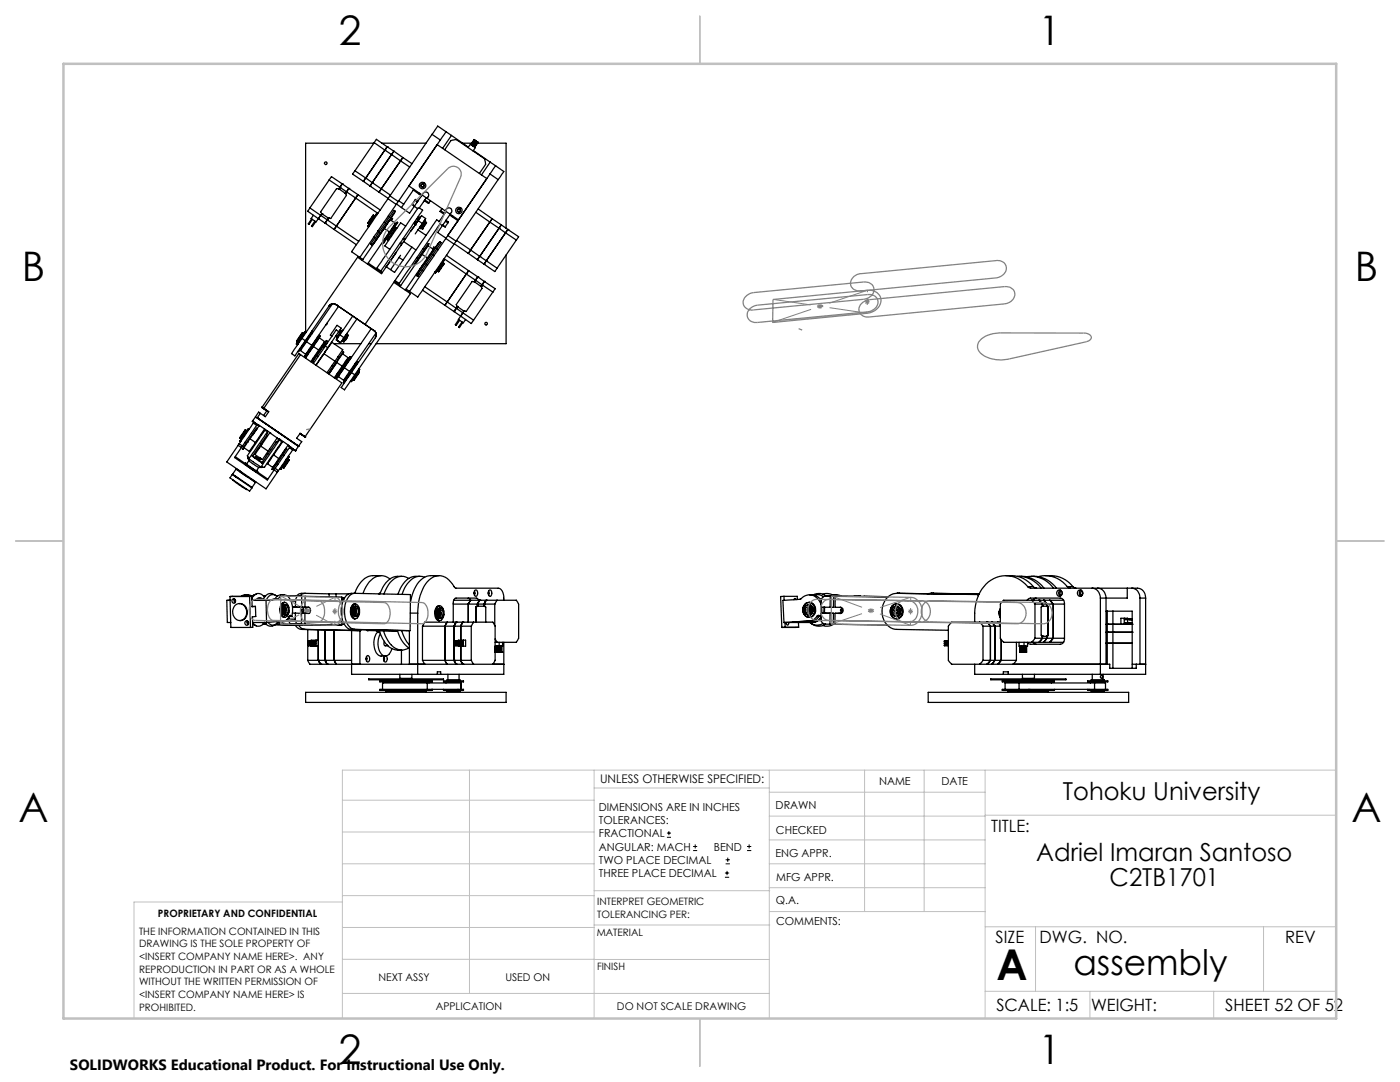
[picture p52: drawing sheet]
<svg xmlns="http://www.w3.org/2000/svg" width="279mm" height="216mm" viewBox="0 0 279 216" stroke-linecap="round" stroke-linejoin="round" font-family="sans-serif">
<defs><g id="words">
<text font-size="8.5" x="198.9" y="195.5">A</text>
<g font-size="8.1">
<text x="67.6" y="8.9">2</text>
<text x="207.3" y="8.9">1</text>
<text x="4.4" y="56.1">B</text>
<text x="270.4" y="56.1">B</text>
<text x="3.7" y="164.1">A</text>
<text x="269.7" y="164.1">A</text>
<text x="67.6" y="212.4">2</text>
<text x="207.3" y="212.4">1</text>
</g>
<text font-size="7.1" x="214.2" y="194.6">assembly</text>
<g font-size="4.9">
<text x="212.1" y="159.7">Tohoku University</text>
<text x="206.8" y="171.9">Adriel Imaran Santoso</text>
<text x="221.4" y="176.8">C2TB1701</text>
</g>
<g font-size="3.4">
<text x="197.8" y="166">TITLE:</text>
<text x="198.7" y="188.1">SIZE</text>
<text x="207.5" y="188.1">DWG. NO.</text>
<text x="256.5" y="188.2">REV</text>
<text x="198.8" y="201.7">SCALE: 1:5</text>
<text x="217.7" y="201.8">WEIGHT:</text>
<text x="244.5" y="201.7">SHEET 52 OF 52</text>
</g>
<text font-size="3" x="14" y="213.5">SOLIDWORKS Educational Product. For Instructional Use Only.</text>
<text font-size="2.4" x="119.8" y="156.2">UNLESS OTHERWISE SPECIFIED:</text>
<g font-size="2.2">
<text x="119.5" y="161.8">DIMENSIONS ARE IN INCHES</text>
<text x="154.8" y="161.4">DRAWN</text>
<text x="175.4" y="156.6">NAME</text>
<text x="187.9" y="156.7">DATE</text>
<text x="119.5" y="164.4">TOLERANCES:</text>
<text x="119.5" y="167.1">FRACTIONAL</text>
<text x="154.9" y="166.3">CHECKED</text>
<text x="119.5" y="169.7">ANGULAR: MACH</text>
<text x="119.5" y="172.4">TWO PLACE DECIMAL</text>
<text x="142.5" y="169.7">BEND</text>
<text x="154.8" y="171">ENG APPR.</text>
<text x="119.5" y="175">THREE PLACE DECIMAL</text>
<text x="154.9" y="175.7">MFG APPR.</text>
<text x="154.9" y="180.4">Q.A.</text>
<text x="154.9" y="184.6">COMMENTS:</text>
</g>
<g font-size="2.1">
<text x="75.5" y="195.7">NEXT ASSY</text>
<text x="100.9" y="195.7">USED ON</text>
<text x="86.9" y="201.5">APPLICATION</text>
<text x="123.1" y="201.6">DO NOT SCALE DRAWING</text>
</g>
<g font-size="2">
<text x="31.5" y="182.9">PROPRIETARY AND CONFIDENTIAL</text>
<text x="119.2" y="180.6">INTERPRET GEOMETRIC</text>
<text x="119.2" y="183.1">TOLERANCING PER:</text>
<text x="27.8" y="186.5">THE INFORMATION CONTAINED IN THIS</text>
<text x="27.8" y="189">DRAWING IS THE SOLE PROPERTY OF</text>
<text x="27.8" y="191.6">&lt;INSERT COMPANY NAME HERE&gt;. ANY</text>
<text x="119.1" y="186.7">MATERIAL</text>
<text x="27.8" y="194.1">REPRODUCTION IN PART OR AS A WHOLE</text>
<text x="27.8" y="196.6">WITHOUT THE WRITTEN PERMISSION OF</text>
<text x="119.1" y="193.5">FINISH</text>
<text x="27.8" y="199.1">&lt;INSERT COMPANY NAME HERE&gt; IS</text>
<text x="27.8" y="201.7">PROHIBITED.</text>
</g>
</g></defs>
<g fill="none" stroke="#000" stroke-width=".25">
<path d="M65.7 35.9l.4-.7 2.2 1.5M65.7 35.9l-3.9 5.6M65.7 35.9l2.1 1.5M67.6 37.7h.1M67.6 37.7l-.4-.1-3.2 4.7 .2 .4M67.6 37.7l1.3 .9M67.8 37.4h.1M67.8 37.4l-.2 .3M67.8 37.4l1.3 .9M68.3 36.7l-.5 .7M68.3 36.7h.1M68.3 36.7l1.3 .9"/>
<path d="M68.9 38.6h.1M68.9 38.6l.2 .4-3.1 4.6-.5-.1M69.1 38.3h.1M69.1 38.3l1.9 1.2M69.1 38.3l-.2 .3M69.6 37.6l-.5 .7M69.6 37.6h.1M69.6 37.6l1.8 1.2M70.8 34.1l-.4 .6 2.1 1.5M70.8 34.1l2.2 1.4M71 39.5l-4.3 6.3M71 39.5l4.4 3.1"/>
<path d="M71.4 38.8l-.4 .7M71.4 38.8l4.5 3.1M72.5 36.2h.1M72.5 36.2l1.3 .9M73 35.5l-.5 .7M73 35.5h.1M73 35.5l1.3 .9M73.8 37.1h.1M73.8 37.1l1.8 1.2M74.3 36.4l-.5 .7M74.3 36.4h.1M74.3 36.4l1.8 1.3"/>
<path d="M74.6 28.6h-13.6v37.8M74.7 28.5l.4-.7 2.2 1.5M74.7 28.5l2.1 1.5M74.7 28.5l-3.9 5.6M75.6 38.3l1.9 1.3M76.1 37.7l-.5 .6M76.1 37.7l1.8 1.2M76.2 28.6h8.8M76.8 30h.1M76.8 30l1.3 .8M76.8 30l-3.8 5.5M77.3 29.3l-.5 .7"/>
<path d="M77.3 29.3h.1M77.3 29.3l1.3 .9M77.4 39.7l-7.2 10.5 1.6 1.2M77.4 39.7l1.7 1.1M77.8 39.1l-.4 .6M77.8 39.1l1.7 1.1M78.1 30.8h.1M78.1 30.8l1.8 1.3M78.1 30.8l-3.8 5.6M78.6 30.2l-.5 .6M78.6 30.2l1.8 1.2M78.6 30.2h.1"/>
<path d="M79.9 32.1l1.9 1.2M79.9 32.1l-3.8 5.6M80.4 31.4l-.5 .7M80.4 31.4l1.8 1.3M81.6 37.1l3.6 2.5M82.5 37.9l-2.4 3.5M82.5 37.9l1.6 1.2M82.6 37.8l-.1 .1M82.8 40l.5 .3M83.7 38.6l-.1 .1M84.1 39.1l.4-.5a.61 .61 0 0 1 .8-.2 .61 .61 0 0 1 .1 .9l-.2 .3M84.1 39.1l-.7 1"/>
<path d="M84.8 39.9l.8 .6M85.1 39.5l-1.5 2.1M85.2 39.6l3.7 2.5M86.2 26.8l1.1-1.6 2.8 1.8M86.2 26.8l1.7 1.1M86.2 26.8l-8.4 12.3M87.2 28.9l10 6.7M87.9 27.9l-8.4 12.3M88.8 29.9l1.2-1.9 1.1-.1 5.6 3.8 .2 1.1-1.2 1.8M89 26.3l-1.1 1.6M90.1 27l-1.8 2.6M90.1 27l3.4 2.4"/>
<path d="M92.3 28.6h1.8M93.4 29.4l.5-.6 1 .7-.5 .6M94.4 28.6h.2M94.4 30l3.4 2.3M94.7 27.9h.1l-.7 1M94.7 27.9l-.8 .9M94.7 27.9l-.7 1M94.9 28.6h.2M95 28.1l-.6 1.1M95 28.1h-.1l-.6 1M95 28.1l-.6 1M95.3 28.6h5.7v16.9"/>
<path d="M95.4 28.4l-.8 .9M95.4 28.4l-.6 1M95.4 28.4l-.7 1M97.8 34.7l-8.4 12.3M97.8 34.7l1.6 1.1M97.8 32.3l-1.7 2.6M97.8 32.3l1.1 .8M98.9 33.1l1.6 1.1-1.1 1.6M98.9 33.1l-1.1 1.6M99.4 35.8l-8.4 12.3M61.8 41.5l-.4 .7 2.1 1.4M61.8 41.5l2.2 1.5"/>
<path d="M62.2 43.7l-.6 1 .1 .1 .6-1M62.5 43l-.4 .6 1 .7 .4-.7M62.8 44.1l-.6 1 .1 .1 .7-1M63.5 43.6h.1M63.5 43.6l1.4 .9M64 43l-.5 .6M64 43h.1M64 43l7.6 5.2M64.2 42.7h.1M64.2 42.7l-.2 .3M64.2 42.7l1.3 .8M64.9 44.5h.1"/>
<path d="M64.9 44.5l1.8 1.3M65.3 43.9l-.4 .6M65.3 43.9h.1M65.5 43.5h.1M65.5 43.5l-.2 .4M66.7 45.8l4.4 3M71.8 51.4l.6 .4M73.4 45.2l.2 .1M73.5 45l-.1 .2M73.5 45v.1M73.5 45.1l-.1 .1M73.5 45.1l.1 .1"/>
<path d="M73.5 52.5l2.8 1.9M73.8 44.5h.1M74.5 42.9l-1.1 1.7M74.5 42.9l.2 .2-.5 .8-.6 .8-.2-.1M74.6 43.3v.1M74.6 47.3l.3 .1M75.1 42.7l-1.6 2.3M75.1 42.7l-1.6 2.4M75.1 42.7l.1 .1M75.2 47.7h.1M75.4 46.1l.3 .1M75.6 47.1h.1"/>
<path d="M76.7 47.9h.1M76.7 45.6l1.2-1.7 1 .7-1.2 1.7M76.7 44.3l.2 .2M76.7 45.6l1 .7M76.7 45.6l-4.4 6.4M77.3 47.4l.3 .2M77.4 47.3l.2 .2M77.4 47.9l.1 .1M77.4 47.8v.1M77.4 47.8h.1M77.4 47.8l.2 .1M77.5 43.1l.3 .2"/>
<path d="M77.7 44h.1M77.7 46.3l-4.4 6.4M78.1 43.5l.3 .1-.3 .4M78.6 45.6l.2 .2M78.6 56.3l-5.8 8.4M78.6 56.3l3.3 2.3-11.1 16.2M78.7 56.1l1.3 .9M78.8 44.8h.1M78.8 50.8h.1M78.9 42.2l-4.6 6.7M78.9 42.2l-.3-.2-.1 .1-4 5.8-.5 .8 .3 .2M78.9 42.2l-.9 1.5-3.7 5.2"/>
<path d="M79.1 40.8l-7.3 10.6M79.1 45.4l-1.7 2.4M79.1 45.4l.1 .1M79.1 50.4l-3 4.2-4.7-3.3-11.1 16.2M79.1 40.7l1 .7M79.3 44.3l-2.9 4.2M79.3 44.3l.1 .1-.7 1-2.1 3.1h-.2M79.5 40.2l-.4 .6M79.6 40.1l1 .6M79.6 51.4l.8 .5M79.9 48.4l.3 .2M79.9 50.9l-1.9 2.9"/>
<path d="M80 48.5l.1 .4M80.5 47.6l.3 .2M80.5 48.2l-1.7 2.6M80.5 48.2l1.7 1.1M81 45.1l-1.1-.6-3.1 4.6 1 .6M81 47.6l-.4 .1M81 57.7l.7 .4M82.2 49.3l-3.5 5.1-1.6-1.2 1.7-2.4M82.2 49.3l.8 .6M82.6 45.3l-2.1 2.9M82.7 41.2l.6 .4M82.7 41.1l-1 1.4-1.6-1.1"/>
<path d="M82.8 44.2l.2 .2M82.8 44.9h.1M82.9 44.8l-.1 .1M82.9 44.8v.1M82.9 44.9h-.1M83 44.5h.1M83 44.4l-.2 .3-.3-.1M83.1 52.4l-.4 .4M83.2 51.4l.2 .2M83.2 43.6l.3 .1M83.2 51.4l.3 .1M83.4 40.1l-.7 1"/>
<path d="M83.4 45.9l1.6 1.1M83.4 40.1l-.5-.3-.7 1 .5 .3M83.5 44l.6-1 .8 .6-.6 1M83.5 41.5l-8.3 12 .8 .6 8.3-12.2-.6-.4M83.5 43.2l.2 .2-.2 .3M83.5 44l.8 .6M83.5 44l-1.5 2.1M83.5 43.7l-.5 .7M83.5 43.6l.1 .1M83.7 45.5l.2 .1M83.7 45.5h.1M83.8 53.6l.1 .1"/>
<path d="M83.8 45.4h.1M83.9 43.4l-1 1.4M83.9 43.4h.1M83.9 45.6h.1M83.9 43.4l-1 1.5M84.1 45.3h.1M84.2 45.4l.1 .1M84.2 45.4l-.2 .1 .3 .1M84.2 53.1h.1M84.2 50.8l1.2-1.8 1.1 .7-1.2 1.8M84.2 45h.1M84.2 50.8l1.1 .7"/>
<path d="M84.2 50.8l-4.4 6.4M84.3 53.9l.2 .2M84.3 44.6l-1.4 2.1M84.3 45.6h.1M84.3 57.9l4.5 3M84.3 45.1v.1M84.3 45.5l.1 .1M84.4 45.6h-.1M84.5 49.6l.2 .1M84.6 44.6h.1M84.6 44.6v.1M84.7 40l.8 .6 .1-.1"/>
<path d="M84.7 44.4l.1 .1M84.7 44v.1M84.8 57.2l4.5 3.1M84.9 44l-1 1.6M84.9 44h-.1l-1.1 1.5M85.1 44.4l-.7 1.2M85.1 44.4l-.8 1.1M85.1 44.4l-.2-.2-.7 1.2M85.1 52.7l.2 .2M85.3 51.5l-4.4 6.4M85.6 48.6l-2.9 4.2M85.6 48.6h-.2l-2.7 4.2"/>
<path d="M85.6 48.6l-.2 .5M85.9 40l-.3 .5M86.3 50.9l.3 .1M86.4 50h.1M86.7 54.3l.2 .1M86.8 54.3l.1 .1M86.8 49.5l-.2-.2-.3 .4M86.9 54.4h.1M87 54.4h-.1M87 54.4h.1M87.2 49.7l.2 .1M87.4 53.8h.1"/>
<path d="M87.7 44.2l-.6-.3-8.5 12.4M87.8 48.2l-4.7 6.8M87.8 48.2l.2 .2-.1 .2-4.5 6.6-.3-.2M87.8 48.2l-2.4 3.3-2.3 3.5M87.8 44.7l.5 .3M87.9 42l-.1 .2 .8 .6M87.9 42l.9 .6M87.9 44.5l-8.1 11.9-.1 .2-.9-.6M88.2 52.6l.1 .1M88.2 41.6l-.3 .4M88.3 44.9l-1 1.5 1.7 1.1M88.3 44.9l.6 .4"/>
<path d="M88.4 51.9l.2 .1M88.6 52l-1.6 2.4M88.6 52l-1.7 2.4M88.6 52.6l-1.1 1.6M88.6 52.6l-.2-.2-1.1 1.7 .2 .1M88.6 51.6l4.5 3.1M88.9 42.1l.2-.4a.6 .6 0 0 1 .8-.1 .6 .6 0 0 1 .2 .8l-.4 .5M88.9 42.1l2.6 1.8M88.9 44.2l.5 .3M89 47.6l-7.3 10.5M89 47.6l1.6 1.1M89 44l-.7 .9"/>
<path d="M89 44l.5 .3-.7 1-.5-.4M89 42.2l-1.4 2.1M89.1 50.9l4.4 3.1M89.4 47l-.4 .6M89.4 47l1.6 1.1M89.7 42.9l1.7 1.2-2 2.9M89.7 42.9l-.7 1.1M90.3 43.1l-.1 .2M90.6 48.7l-7.2 10.6-1.7-1.2M90.7 48.6l2.8 2M91 48.1l-.4 .6M91.1 48l2.8 1.9"/>
<path d="M93.1 54.7l-3.8 5.6M93.1 54.7l1.8 1.2M93.5 50.6l1.8 1.2M93.5 54l-.4 .7M93.5 54l1.9 1.2M93.9 49.9l-.4 .7M93.9 49.9l1.8 1.3M94.7 56.2h.1M94.7 56.2l1.3 1M94.7 56.2h-.5l-3.1 4.6 .2 .4M94.9 55.9h.1M94.9 55.9l-.2 .3"/>
<path d="M94.9 55.9l1.3 .9M95 42.4l2.8 1.9M95.3 51.8h.1M95.3 51.8l1.3 .9M95.4 55.2l-.5 .7M95.4 55.2h.1M95.4 55.2l1.3 1M95.4 41.7l2.8 1.9M95.7 51.2l-.4 .6M95.7 51.2h.1M95.7 51.2l1.3 .8M96 57.2h.1"/>
<path d="M96 57.2l.2 .3-3.2 4.7-.4-.1M96.2 56.8h.1M96.2 56.8l-.2 .4M96.2 56.8l2.2 1.5M96.6 52.7l2.1 1.5 .5-.7M96.6 52.7h.1M96.7 56.2l-.5 .6M96.7 56.2l2.1 1.4-.4 .7M96.7 56.2h.1M97 52l-.4 .7M97 52h.1M97 52l2.2 1.5"/>
<path d="M97.8 44.3l-3.9 5.6M97.8 44.3l1.8 1.2M98.2 43.6l-.4 .7M98.2 43.6l1.8 1.3M98.4 58.3l-3.9 5.6M99.6 45.5h.1M99.6 45.5l-3.9 5.7M99.6 45.5l1.3 1M100 44.9h.1M100 44.9l-.4 .6M100 44.9l1.4 .9M100.9 46.5h.1"/>
<path d="M100.9 46.5l2.1 1.4M100.9 46.5l-3.9 5.5M101 50.9v17.7h-25.9M101.4 45.8l-.5 .7M101.4 45.8l2.1 1.4-.5 .7M101.4 45.8h.1M103 47.9l-3.8 5.6M59.2 68.7l.1 .1 .1-.1M59.2 68.5v.2M59.2 68.5v.1M59.2 68.6v.1M59.2 68.1l.2 .1"/>
<path d="M59.2 68.6l.2 .1M59.4 68.6l.1 .1M59.5 70.1v.1M59.5 68.5v.1M60 69.7l.1 .1M60 70.8l8.2 5.6-7.3 10.7M60 70.8l-7.4 10.7M60 70.8l-.3-.3-7.4 10.7M60.3 67.5l-2.1 3.1 .6 .4 2.1-3M60.3 67.5l.6 .5M60.4 66.5l-1.2 1.5v.1M60.4 66.5l-1.2 1.6"/>
<path d="M60.4 66.5l.1 .1M60.9 66.2l-1.7 2.3M60.9 66.2l.1 .1-1.6 2.4M60.9 66.2l-1.7 2.4M60.9 71l.2 .2M60.9 66.5h.1M61.1 70.6l-.2 .4M61.2 68.2l-1.2 1.8 1 .7 1.2-1.8M61.2 68.2l1 .7M61.4 70.8l-.3 .4M62.1 66.6h.1M62.3 66h.1"/>
<path d="M62.4 66l-2.9 4.2M62.4 66l-1.2 1.9-1.7 2.3M62.5 71.4l.1 .1M62.5 69.1l1.2-1.7 1.1 .8-1.2 1.7M62.5 69.1l1.1 .8M62.5 69.1l-1.5 2.3M63.2 71l.3 .2M63.6 69.9l-1.6 2.3M63.7 66.9l-2.8 4.1M63.7 66.9l.2 .2M63.7 66.9l-.4 .4M63.9 67.1l-2.8 4.1"/>
<path d="M63.9 67.1l-.2 .4M64.3 71h.1M64.5 69.1l.2 .2M64.7 70.6l1.5-2.3 2.2 1.5-1.5 2.3M64.7 68.3l.1 .1M64.7 70.6l2.2 1.5M64.7 70.6l-1.6 2.3M64.9 70.2h.1M64.9 68.6h.3M64.9 69l-2.4 3.5M64.9 69l.5 .4M65.2 67.9l-2.9 4.2"/>
<path d="M65.2 67.9l-2.3 3.2-.6 1M65.2 67.9l.1 .1-.1 .2-2.8 3.9h-.1M65.3 64.5l-.1 .3h-.2M65.4 69.4l-2.4 3.4M66 68.6h.1M66 74.1l-.2 .3M66.2 73l.3 .2M66.3 72.9l.2 .2M66.4 60.6l-5.2 7.6M66.6 68.6h5.4M66.9 72.1l-1.6 2.3M67 67l.3 .2"/>
<path d="M67.1 60.8a.95 .95 0 0 0-1.4 .2l-4.8 7M67.1 60.8h.1M67.1 75.3l.1 .1M67.1 60.8l7.5 5.2M67.1 72.5l-1.4 2.1M67.1 67.8l.9 .6M67.2 67.5l.1 .1M67.2 72.4l1.1 .7M67.3 67.4l-.1 .1M67.3 67.4h.1M67.3 67.2h.1M67.3 67.4l.1 .1"/>
<path d="M67.4 74.6h.1M67.4 67l.1 .1M67.5 71.2l.2 .2M67.6 61.1l-5.4 7.8M67.6 66.2l.5-.7-.8-.6-1.4 2 .4 .2M67.6 75.1l-.4 .3M67.6 66.2l-2.2 3.2M67.6 66.2l-.5-.4-2.2 3.2M67.8 65.9l.3 .1-.8 1.2M67.8 66.8l-.7 1M67.8 66.8l.9 .6M67.9 66.2l.2 .1"/>
<path d="M68.2 68.1h.1M68.3 68.1h-.1M68.3 65.9l-1 1.5M68.3 65.9l.1 .1M68.3 73.1l-1.6 2.3M68.5 67.8h.1M68.5 67.8l.2 .1M68.5 67.8l-.1 .3 .3 .1M68.6 70.3l-.2 .3 1.1 .8-1.2 1.7M68.6 70.3l-2.8 4.1M68.6 70.3l-.1-.1-2.8 4 .1 .2M68.7 67.4l-.7 1"/>
<path d="M68.7 67.6v.1M68.7 68.2h-.1M68.7 73.4l-1.2 1.7 1.1 .8 1.2-1.8M68.7 75.7h.1M68.7 73.4l1.1 .7M68.7 67.9l.1 .2M68.8 68.1l-.1 .1M68.9 67.8h.1M68.9 67.8l.1 .1M69 67h.1M69.2 66.5l.1 .1M69.3 66.6l-1 1.5"/>
<path d="M69.3 67.3l-.3 .6M69.3 66.6l-1.1 1.5M69.4 71.5v.2l-1.9 2.8-.2 .2-.1-.1M69.4 71.7h.1M69.4 75.2l.1 .1M69.5 66.9l-.2-.1-.8 1M69.5 66.9l-.8 1M69.5 66.9l-.7 1.2M69.5 75.1v.1M69.9 71.2l-2.8 4.1M69.9 71.2l-2.6 3.5-.2 .6M69.9 71.2l.2 .1"/>
<path d="M69.9 76.1h.2M70 76l.1 .1M70.1 71.3l-2.9 4.1M70.1 71.3l-.3 .5M70.1 74.3l-2 3 .7 .5 2-3M70.1 74.3l.7 .5M70.1 76.1h.1M70.2 76l-.1 .1M70.4 75.7l.2 .2M70.4 63.1l-2.6 3.7M70.7 73.4h.1M70.8 72.6h.1"/>
<path d="M71.2 63.6l-2.5 3.8M71.4 72.2l-2.9 4.1M71.4 72.2l-.6 .5-2.3 3.6M71.4 72.2l-.3 .6-2.3 3.4-.3 .1M71.5 74.1l.2 .1M71.6 73.6l.2 .1M71.7 74.2l-1.1 1.7M71.7 74.2l-1 1.6-.1 .1M71.8 73.7l-1.6 2.3M71.8 73.7l-1.7 2.4M73.6 68.6h.5M74.1 65.6l-5.4 7.8"/>
<path d="M74.6 66a1.04 1.04 0 0 1 .3 1.4l-4.8 6.9M74.6 66h.1M74.6 66a1 1 0 0 1 .3 1.4M75 66.5l-5.2 7.6M88.8 60.9l3.1 2.2M89.3 60.3l-.5 .6M89.3 60.3l1.8 1.2M90.6 62.2h.1M91.1 61.5l-.5 .7M91.1 61.5h.1M91.1 61.5l1.3 .9M91.3 61.2h.1"/>
<path d="M91.3 61.2l-.2 .3M91.3 61.2l1.3 .9M91.5 63.8l-.6 1 .2 .1 .6-1M91.9 63.1l2.2 1.5 .4-.7M91.9 63.1h.1M91.9 63.1l-.4 .6 1 .7 .4-.7M92.2 64.2l-.7 1 .2 .2 .7-1.1M92.4 62.4l-.5 .7M92.4 62.4l2.1 1.5M92.4 62.4h.1M92.6 62.1h.1M92.6 62.1l-.2 .3"/>
<path d="M46.4 94.7l3.9 2.7M46.4 94.7l-.5 .7 3.9 2.6 .5-.6M46.4 94.6l3.9 2.7M46.4 94.6v.1M46.5 95.7l1.1 1 1.6 .9M46.7 94.9l.8 .5zM47 91.1l1.9 1.4M47.1 93.6l.1-.1 .7 .5M47.1 93.6l1.1 .7M47.1 93.6l-.7 1M47.5 88.9l.7 .4M47.5 88.9l-2.2 3.3 7.8 5.3 2.3-3.3"/>
<path d="M47.7 88.5l2.9-4.1 .6 .5-2.8 4.1M47.7 88.5l-.2 .4M47.7 88.5l.7 .5M47.9 88v.1M47.9 88h.1M47.9 94l1.7 1.3M47.9 94.1l1.6 1.2M47.9 87.4h.1M47.9 88.1h.1M47.9 94h.1M47.9 88l.1 .1M48.2 89.3l-1.4 2 6.5 4.5 1.4-2"/>
<path d="M48.2 87.3h.1M48.4 89l-.2 .3M48.9 88.3l.2 .1M48.9 88.2l.3 .2M49 85.8l-1.1 1.6M49 85.8l.2 .1-.8 1.1-.4 .6-.1-.2M49 86.1l.1 .1M49.2 92.5l-.2-.1 2.3 1.6M49.4 91.3l2.6 1.8 .2 .2 .1-.2M49.4 91.3l.3 .6M49.5 88.3h.1M49.5 95.3h.1"/>
<path d="M49.6 95.3l.7 .4M49.6 85.6l-1.7 2.4M49.6 85.6l.1 .1M49.6 95.2v.1M49.7 91.9l1.9 1.4M49.7 91.9l-.5 .7M49.9 89.9l.1 .1M49.9 95.5l1.1 .8M50 87.6l1 .7M50.2 86.4l.2 .2M50.3 97.3v.1M50.3 95.7l.7 .6"/>
<path d="M50.4 91l.5 .3M50.4 84.1h.1M50.4 95.7h-.1M50.4 84l1 .7M50.4 84.1l1.3 .8M50.4 84.1l1 .6M50.4 84h.1M50.4 84v.1M50.4 84l1.3 .9M51 88.3l-1.2 1.8-1.1-.7-.2 .2M51 83.2l-.6 .8M51 96.3l-.7 1"/>
<path d="M51 83.2l8.5 5.9M51 91.2l.8 .6M51 91.2h.1M51 91.2l-.1 .2M51.1 91.2l.7 .5zM51.2 93.9l.2 .2-.1-.1M51.3 94v.1M51.3 94.1l-2.4-1.7v.2l2.3 1.6M51.3 94.1l.1 .1h-.2M51.3 94.1l-.1 .1M51.3 85.5l-2.8 4.1M51.3 85.5l-.1-.1-1.9 2.8-.9 1.4h.1"/>
<path d="M51.3 85.5l-.1 .2M51.3 83.4h.1M51.3 83.4l8.3 5.6M51.4 84.7h.1M51.4 94.2l2 1.4M51.5 89.4l.2 .1M51.6 93.3h.7M51.6 93.3l-.4 .6M51.8 84.9h-.1M51.8 91.3l.4 .3M51.8 84.9l-1.4 1.9M51.8 84.9l2.1 1.4"/>
<path d="M51.8 91.7v.1M51.8 91.8l-.1 .2M52 82.5l-.7 .9M52 82.5l-.4-.3-.6 1M52 89l-1.1 1.7 .9 .6M52 86.7l.2 .2M52 89l1.5 1M52.1 88.5l.2 .1M52.3 81.3h.1M52.3 81.3l1.3 .9M52.3 92.3v.2M52.3 81.2l.9 .8"/>
<path d="M52.3 81.2l.3 .3M52.6 81.5h.1M52.8 85.6l-1.8 2.7M53.2 90.5l.2 .1M53.4 92.3l.1 .1M53.4 86.1l-.2 .9-2.9 4 2 1.3-.5-.4M53.4 86.1l-3.6 5.3M53.4 86.1l-.6-.2-3.4 5 .2 .4h-.2M53.5 90l-1.1 1.7-.2-.1M53.6 82.2l-.6 .9-1-.6M53.6 82.2l-.3-.3-.7 1M53.8 89.6l.2 .2"/>
<path d="M53.8 86.4h.1M53.8 86.4l1.5 1-1.8 2.6M53.8 86.4l-1.8 2.6M53.9 86.3l-.1 .1M54.5 93.2l-.2 .4M54.6 90.8l-1.2 1.7 1 .8 1.2-1.8M54.6 90.8l1 .7M54.7 93.8l.7 .4M54.9 93.5l2.8-4.2 .7 .5-2.8 4.1M54.9 93.5l-.2 .3M54.9 93.5l.7 .4M55.2 92.6l.2 .1"/>
<path d="M55.3 87.5l.3 .2 .1-.1M55.3 87.4l.3 .2M55.6 93.9l-.2 .3M55.6 89.2v.1M55.6 87.6h.1M55.7 87.6l1.9 1.4M55.7 87.6h.1M55.8 87.7l-3.6 5.4M55.8 87.7l.4 .5-3.4 5-.5-.1M55.8 87.7l-.7 .6-2.8 4.2M55.8 93.5l.2 .1M55.9 93.5l.1 .1"/>
<path d="M56 93.6h.1M56.1 93.6h-.1M56.4 90.7l.3 .2M56.4 88.1l-1.8 2.7M56.5 93h.1M57.1 91.7h.1M57.1 89.5l-2.8 4.1M57.1 89.5l.1 .1-2.8 4.1-.1-.1M57.1 89.5l-.3 .4M57.3 91.8l.1 .1M57.5 88.8l-1.9 2.7M57.5 91l.2 .1"/>
<path d="M57.6 89l1.3 .9M57.6 89l1.4 .9M57.7 91.1l-1.6 2.5M57.7 91.1l-1.7 2.5M57.7 91.7h-.2l-1.1 1.6 .2 .1M57.7 91.7l-1.1 1.7M57.7 91.7l-1 1.7h-.1M58 89.3h.1M58 89.3l.9 .6M58.9 89.9h.1M59.5 89.1l-.5 .8M59.6 89h.1"/>
<path d="M59.6 89l-.1 .1M59.9 86.5l1 .7zM59.9 86.5l1 .7M60.9 87.2h.1M60.9 87.1l-1-.6-.7 1 1 .6-.6 .9M60.9 87.1v.1M45.3 119.8h.6M45.3 119.8l.1 4.4h.7M45.9 119h3.9M45.9 119l.2 6.2h3.9M45.9 119.7l-.6 .1M46.7 119.8h.3"/>
<path d="M46.8 119.7h.2M46.8 119.6l-.1 .5 .2 .2M48.8 119l.5-.3h.5l.5 .3M49.5 118.7h-.8l-.5 .3M49.8 119l.2 6.2M50.3 119.8h2.8M50.3 119h-4.4M50.3 119h-.5M50.3 119v2.1l.7-.1M51.2 118.5l-.9 .5M51.4 119.4l.5 .1 .3 .2M52.5 119.7h-.7"/>
<path d="M52.6 119.6a.91 .91 0 0 0-1.6 .1M52.6 119h.4M52.8 119.2a1.33 1.33 0 0 0-1.4-.8 1.33 1.33 0 0 0-1.1 1M53.1 119.8l.1 4.4M54.6 119.6h.8M54.6 119.6l-.3 .1M54.9 118.7a1.55 1.55 0 0 0-2.4 1M54.9 119.5l-.1 .1-1.5 .1h-3M54.9 119.5h.7M55.2 119h.2M55.3 119a1.3 1.3 0 0 0-2.1 .7M55.4 119.6l-2.3 .2"/>
<path d="M55.6 119.5l-.2 .1M55.6 119.5a1.27 1.27 0 0 1 1.2-.8 1.27 1.27 0 0 1 1.1 .9 5 5 0 0 1 .3 3.4M56.7 118.7l-1.1 .1-.7 .7M57.4 119h2.8v2.2l-1.3-.1M58.1 119.9h.9M59 119.9l-.1 1.2M59.5 119a.89 .89 0 0 0-.5 .9M59.6 119h.1M60.2 119h.7M60.9 118.4l-1.2 .1-.6 .5M60.9 119l7.3 .1v1.6M60.9 119v2.2"/>
<path d="M65.7 118.5l-4.8-.1-.5 .1-.6 .5M65.7 118.5h1.4M65.7 118.5v.6M67.1 118.5h2.5M67.1 118.5v.6M68.2 119.5h.5l-.5 .1M68.2 119.3l.5 .1M68.2 119.3h.6M68.4 119.9l-.2 .2M70.8 118.4a2.09 2.09 0 0 0-2.5 1.9 4.8 4.8 0 0 0 1.2 5.1l.6 .2M70.8 118.4a2.77 2.77 0 0 0-2 2.8 4.5 4.5 0 0 0 1.4 4.2l.6 .2M70.8 118.4l11.1 .2-.1 7.2"/>
<path d="M75.9 118.3l-.4 .2M76.1 114.9a4.4 4.4 0 0 0-3.3 .5l-1.1 1.2-.9 1.8M77.8 115.5a2.79 2.79 0 0 0-4.1 .6l-.9 1.5-.3 .8M80.2 115a3.7 3.7 0 0 0-4 2.7l-.4 .8M81.6 115.4a2.73 2.73 0 0 0-3.7 .8l-1.3 2.3M83.8 115a3.6 3.6 0 0 0-3.9 2.4l-.5 1.2M84.7 115.2a2.8 2.8 0 0 0-3.4 1.3l-.6 .9-.5 1.2M87.6 114.9a4.2 4.2 0 0 0-3.3 .5 7.7 7.7 0 0 0-2.4 4.8M90.6 119.8h12.5l.4 .7v6.9l-.2 .4-.3 .4h-4.2M93.4 119.3a.46 .46 0 0 1 .5 .4 .46 .46 0 0 1-.3 .5l-.1 .3v3.6M93.8 119.6v.2M94.6 118.3v.2"/>
<path d="M94.7 117.9l.1 .5-.1 .4M94.7 117.9l.1-.1a.64 .64 0 0 1 .6 .4 .64 .64 0 0 1-.2 .7l-.2 .1a.71 .71 0 0 1-.3-1.1zM95.5 119.8l-.4-.5h-4.1a.88 .88 0 0 0-.5 1.1v3.7M95.7 119.8l-.4 .7M95.7 119.8h.1M97 119.8l-.4 .7M97 119.8h.1M97.4 118.3v.2M97.5 117.9l.1 .5-.1 .4M97.5 117.9l.1-.1a.64 .64 0 0 1 .6 .4 .64 .64 0 0 1-.2 .7l-.1 .1a.7 .7 0 0 1-.4-1.1zM99.2 119.8l-.5 .7M100.5 119.8a2.31 2.31 0 0 0-.8-2.4h-8.7l-.3-.2a3.9 3.9 0 0 0-3.5-2.3 4.5 4.5 0 0 0-3.1 3.3l-.6 2-.1 2.1"/>
<path d="M156.5 119h2.6v.6M156.5 119h-.7l.2 6.2M156.5 119v.8M158.4 119.7l.2-.3 .3 .3M161.5 118.7a2.45 2.45 0 0 1 2.4 1.1M162.3 118.7a2.24 2.24 0 0 1 2.6 .3M162.4 118.7h1.1l.9 .4M163.8 119.6h.1M164.2 118.6l1-.2 1.2 .5M164.8 119h.1M165.7 119v2.2M166.2 118.7h.7l.6 .3"/>
<path d="M166.5 118.7h.9l.5 .3M166.7 119v2.2h1.1a.63 .63 0 0 1 .5 .6 .63 .63 0 0 1-.6 .6M166.7 119h.7h-1l-.1 2.2h-.6M166.7 119l10.5 .1M170.7 119l6.6 .1M170.9 119h.9M171.3 119h.1M171.6 119h-6.9a.91 .91 0 0 0-.8 .9v1.2l1.8 .1M171.6 119h.1M172.5 119h.1M179 118.4h.5M179 118.4a3.6 3.6 0 0 0-2.6 5.2 2.99 2.99 0 0 0 2.6 2l10.3 .2"/>
<path d="M179 118.4l16.2 .2M185.1 118.5h10.3M185.8 118.4h.5M186.4 118.5h6.8h-.4M189.1 118.5l6.3 .1M192.8 118.5h.1M195.2 118.6h.1M195.2 118.6v.3M200.7 114.9a6 6 0 0 1 5.5 2.2M203.1 115a5.6 5.6 0 0 1 4.7 2.4M203.3 115a5.7 5.7 0 0 1 5.1 2.4M204.9 115.1a5.5 5.5 0 0 1 5.4 2.3"/>
<path d="M205 119.8l.4-.4 .3-.1h5.9a.98 .98 0 0 1 .8 1.1v7.2a.91 .91 0 0 1-.8 1h-5.9l-.6-.4M205.1 117.1l.6 .3h21.3a1.77 1.77 0 0 1 1.6 1.9M205.1 117.1a5.6 5.6 0 0 0-9.5 1.1l-.8 2a12.5 12.5 0 0 0-.3 3.9M205.1 117.1h1.1M205.8 115a5.5 5.5 0 0 1 5 2.4M205.9 119.8l.7 .7M206.2 117.1l.6 .3M206.3 119.6v.2M206.5 117.3l.4 .1M206.7 117.3h-.1M206.8 119.3l-.3 .1-.4 .4M207.2 115.1a5.5 5.5 0 0 1 5.8 2"/>
<path d="M207.4 119.8l.6 .7v.5M207.4 119.8h.1M208.3 119.8l.6 .7v.5M208.3 119.8h.1M208.6 114.9a6 6 0 0 1 5.5 2.2M209.5 119.8l.7 .7v6.9l-.7 .8M211.6 117.8a.68 .68 0 0 0 0 1.2M211.9 118a.32 .32 0 0 0-.4 .4 .32 .32 0 0 0 .4 .3M212.3 119.8h-12l-.7 .7v6.9l.7 .8h12M213 117.1l.6 .3M213 117.1h1.1M214.1 117.1l.6 .3"/>
<path d="M215.8 117.8a.68 .68 0 0 0 0 1.2M216 118a.32 .32 0 0 0-.3 .4 .32 .32 0 0 0 .3 .3M217.9 117.4a1.83 1.83 0 0 1 1.7 1.9M219.1 117.4a1.83 1.83 0 0 1 1.6 1.9v13.2M219.6 119.3v15.2M225 117.4v1.9h-5.4M225.9 117.4a1.77 1.77 0 0 1 1.6 1.9M227.5 119.3h1.1M227.5 119.3v13.2M228.6 119.3v15.2h-34.1v-2M46.9 120.8a1.46 1.46 0 0 1 1.7-.1 1.46 1.46 0 0 1 .6 1.7 1.38 1.38 0 0 1-1.4 1.4 1.38 1.38 0 0 1-1.3-1.4v-.7zM47.7 120.4a1.71 1.71 0 0 1 1.7 1.6 1.71 1.71 0 0 1-1.4 1.8"/>
<path d="M49 124a.39 .39 0 0 1 .6 .3 .39 .39 0 0 1-.6 .3l-.1-.3zM49.3 124.2h.3M49.4 123.9l-.1 .4 .2 .3M50.3 121h.7M50.4 124.5l.8 .4M51 121v2l-.6 .1v2.1h-.4M52.5 124.6h.6M53.2 124.2h-2.8a1.3 1.3 0 0 0 1.2 .8 1.3 1.3 0 0 0 1.2-.8 1.43 1.43 0 0 0 2.1 .5M53.5 124.2a1.18 1.18 0 0 0 2 0M54.9 124.6l5.4 .1M55 124.6l5.3 .1M55.1 124.6l9.5 .2"/>
<path d="M55.1 124.5h1.5M55.2 124l.6 .2M55.8 124.2l.4 .3h.2M55.9 121.5a1.36 1.36 0 0 0 .9 1.7 1.43 1.43 0 0 1-.8-1.7M55.9 121.5a1.03 1.03 0 0 1 .9-1.3l-.4 .2-.4 1.1M55.9 121.5h.1M56 121.5h.1M56.1 121.5a1.38 1.38 0 0 0 .8 1.7l.5-.4 .2-.7M56.3 122v.2M56.3 121.9l.3 .5M56.4 122.3h.1M56.4 121.1l-.1 .1"/>
<path d="M56.4 121h.1M56.4 124.5h.2M56.4 123.9l-.6 .3-.5-.2M56.4 121v.1M56.4 123.9v.6M56.6 121l-.3 .5M56.6 124.5l10.2 .3M56.6 122.6h.1M56.6 120.8h.1M56.6 122.5v.1M56.7 120.7l.1 .1M56.8 120.7h.1"/>
<path d="M56.9 122.7h-.1M56.9 121.4l.1 .3M56.9 121.4a.3 .3 0 0 1 .3 .3 .3 .3 0 0 1-.3 .3M57 120.9a.68 .68 0 0 1 .7 .2 .68 .68 0 0 1 0 .7 .5 .5 0 0 1-.3 .7 .5 .5 0 0 1-.6-.4l-.1-.7zM57 123.8l.6 .1h-.7M57 121.7l-.1 .3M57 120.7a1.09 1.09 0 0 0-.6 1.6l.2 .4h.4M57.1 121.1h.1a.62 .62 0 0 1 .3 .6 .62 .62 0 0 1-.4 .6l-.2-.5zM57.2 120.7a1.05 1.05 0 0 0-.6 1.7l.6 .3M57.3 123.6h.3M57.5 123.4h.1M57.6 121a.49 .49 0 0 0-.6-.3 .49 .49 0 0 0-.4 .6 1.07 1.07 0 0 0 .6 1.4l.4-.4"/>
<path d="M57.6 123.5a.83 .83 0 0 0 .6 1M57.6 121.2v-.2a.69 .69 0 0 0-.7-.7 .69 .69 0 0 0-.7 .6l-.1 .6M57.6 123.5h1.3M57.6 123.2v.3M57.7 123h.5M58.2 124.5l3.5 .1M58.2 124.5h1.3M58.2 123a.28 .28 0 0 0-.2-.2 .28 .28 0 0 0-.3 .2 1.15 1.15 0 0 1-.9 .9l-3.6 .3M58.3 122.3h.6M58.9 124.7l.5 .6 .8 .3M58.9 123.5a.8 .8 0 0 0 .6 1M58.9 121.1h-.5l3.2 .1a.71 .71 0 0 1 0 1.2h-.7"/>
<path d="M58.9 122.3v1.2M58.9 122.3l1.3 .1M59.2 124.6h1.7M59.6 124.7l.7 .7 .6 .2h-.7M59.9 121.2h.1M59.9 124.6h.1M60.2 121.6l.2-.1a.28 .28 0 0 1-.1 .5zM60.2 122.4l-.1 2.2-.6-.1M60.2 122.4h.7M60.2 125.6l11.8 .2M60.3 124.7h.1M60.3 121.2a.72 .72 0 0 1 .1 1.2"/>
<path d="M60.8 121.2a.72 .72 0 0 1 .1 1.2M60.9 124.6l7.3 .1M60.9 122.4v2.2M61 138.1h40v2.1h-40zM61.4 131.8l.4 .7h38.7M61.4 131.8h8.8M61.4 125.6v6.2M61.6 127.8h1.4v.2M61.6 128.7h1.4v.1M61.6 128.3h1.4M61.7 128h.5M61.7 128.8h.5"/>
<path d="M61.7 128.3h.5M62.1 128.9h1.4M62.1 128.1v.2M62.1 128.4v.3M62.2 128v.1l.1-.1M62.2 128v-.2l.1 .2M62.2 128.8v-.1l.1 .1M62.2 128.8l.1 .1v-.1M62.2 128.3h.1M62.2 128.3v.1l.1-.1M62.3 128h.7M62.3 128.8h.7"/>
<path d="M62.3 128.3h.7M63 128v.1h-1.4M63 128.8l-.1 .1h-1.3M63 128.3v.1h-1.4M63.1 127.7v1.2M63.5 131.8l.5 .7M63.5 131.8l.3 .5M63.5 131.8h.1M63.5 125.7v6.1M63.5 127.7h-1.4v.1M63.9 124.8h2.9M64 132.5h.1"/>
<path d="M64.5 124.8h.1M64.6 124.8h.1M64.9 131.8l.4 .7M64.9 131.8l.3 .5M64.9 131.8h.1M64.9 125.7v6.1M65.3 132.5h.1M66.7 125.7v6.1l.4 .7M67.1 124.7l-.3 .1M67.5 124.7h.7M68.2 123.9l.2 .1M68.2 124.4l.5 .1-.5-.1"/>
<path d="M68.2 123.2v1.5M70 121.4a1.66 1.66 0 0 0 .8 2.1h.1a1.52 1.52 0 0 1-.8-2.1M70 121.4l.4-.7 .5-.2-.4 .2-.4 .7M70 121.4h.1M70.1 121.8l.2 .2M70.1 125.6h.7M70.1 125.6l11.7 .2M70.1 121.4h.1M70.2 125.8v8.7h30.3v-6.3M70.2 121.4h.1M70.4 122.4v.2M70.4 122.2v.3"/>
<path d="M70.4 121.6a1.02 1.02 0 0 0 .6 1.4h.1h-.2M70.4 121.6a1.03 1.03 0 0 0 .5 1.4M70.4 121.5v.2M70.4 121.5h.1M70.5 121.3h.1M70.5 122.6h.1M70.5 121.3v.1M70.6 120.7a.7 .7 0 0 1 .7-.1 .7 .7 0 0 1 .4 .7 1.63 1.63 0 0 1-.7 2.1 1.65 1.65 0 0 1-.6-2.5zM70.6 122.8h.1M70.7 121v.1M70.7 122.9h.1M70.8 121h.1"/>
<path d="M70.8 125.6l11 .2M70.9 121.7l.1 .2-.1 .3M70.9 121.7a.33 .33 0 0 1 .3 .3 .33 .33 0 0 1-.3 .3l.1-.2zM70.9 121h-.1M70.9 121h.2h-.4l-.3 .6M70.9 121l-.3 .2-.2 .4M70.9 121.6l.1-.1a.55 .55 0 0 1 .6 .3 .55 .55 0 0 1-.2 .6l-.1 .1a.55 .55 0 0 1-.5-.3 .55 .55 0 0 1 .1-.6zM70.9 123h.1M71 121.1a.76 .76 0 0 1 .7 1.1l-.1 .2a.46 .46 0 0 1-.5 .5 .46 .46 0 0 1-.4-.6v-.5zM71.3 125.8h.7M71.5 121.3a.5 .5 0 0 0-.6-.3 .5 .5 0 0 0-.3 .6 .98 .98 0 0 0 .6 1.4l.3-.3M71.8 125.8v6.7"/>
<path d="M72 125.6v.2M73.1 131.3v.3M73.1 125.7l.3 .2 .3-.2v.1M73.1 131l.1 .4-.1 .5M73.1 125.7h.1M73.3 130.8a.66 .66 0 0 1 .5 .6 .66 .66 0 0 1-.4 .7 .88 .88 0 0 1-.1-1.3zM73.6 135.5h14.9v.1h-14.9zM73.7 125.8h2.5M73.7 125.8l5.6 .1M75.1 125.8l.4 .4M75.4 125.8l.4 .4M75.4 126.1a3.6 3.6 0 0 0 .1 4.6l.5 .2h.9"/>
<path d="M75.7 125.8a4.7 4.7 0 0 0 3.5 3.9h1M75.8 135.9h10.4v.2h-10.4zM75.8 137.5h10.4v.3h-10.4zM75.9 126.5a3.7 3.7 0 0 0 .4 4.2 1.18 1.18 0 0 0 1.8-.8l.1-.5M76.2 125.8l3.1 .1M76.2 125.7v.1M76.4 136.1v.2M76.5 125.9a4.9 4.9 0 0 0 3.5 3.8l.8-.1 .8-.3M76.6 131.3v.3M76.6 131l.1 .2-.1 .7M76.7 128v.7l.2 .2h.5M77 137.9h8"/>
<path d="M77 135.7h8M77 135.7v.2M77 137.8v.3M77.1 130.9a.79 .79 0 0 1-.2 1.2 .91 .91 0 0 1-.2-1.2M77.1 135.6l-.1 .1M79.3 125.8a6.1 6.1 0 0 0 2.4 3.6M79.8 134.5v.9h2.4v-.9M80 135.4v.1M80.1 129.7v2.8M80.2 125.8l.8 1.9 .7 1M81.7 125.8v6.7M81.9 120.2h.1"/>
<path d="M81.9 122.3h1.5M82 135.4v.1M83.4 122.3v12.2M84.3 131.8l.5 .7M84.3 125l.5-.9h13.6l.4 .9v6.8l-.4 .7M84.3 131.8h9.8M84.3 125h9.8M84.3 125v6.8M84.9 135.6l.1 .1M85 135.7v.2M85 137.8v.3M85.3 136.3h-9v1.2"/>
<path d="M85.3 136.3v1.2M85.3 136.3h6.6M85.6 136.1v.2M86.2 137.5h6.3v.3h-4v-.3M86.8 122a1.43 1.43 0 0 0 .9 1.9 1.33 1.33 0 0 1-.8-1.6v-.3M86.8 122l.3-.9 .6-.2-.5 .2-.3 .9M86.8 122h.1M86.9 122h.1M87 122a1.34 1.34 0 0 0 .9 1.8l.5-.5 .1-.5M87.2 122.6l.3 .6M87.2 122.7h.1M87.2 122.1a.88 .88 0 0 0 .7 1.3"/>
<path d="M87.3 122.9v.1M87.3 134.5v-.4h.6v.4M87.3 121.8h.1M87.3 121.6h.1M87.4 121.6l-.1 .1M87.4 121.6h.1M87.4 121.7h.1M87.4 123.2h.1M87.5 121.6l-.3 .5M87.5 123.2h.1M87.5 123.2v.1M87.5 121.4l.2 .1"/>
<path d="M87.7 121.3v.1M87.7 121.3l.1 .1M87.8 123.3v.1M87.8 123.3l-.1 .1M87.8 121.6l.1-.1a.72 .72 0 0 1 .7 1.1 .54 .54 0 0 1-.6 .7 .54 .54 0 0 1-.4-.8zM87.8 122a.32 .32 0 0 1 .3 .3 .32 .32 0 0 1-.3 .4l.1-.3-.1-.3M87.8 122l.2 .3-.2 .4M87.9 121.8h.1a.63 .63 0 0 1 .4 .5 .63 .63 0 0 1-.3 .6h-.2l-.1-.5zM87.9 121.4h-.3l-.3 .2-.1 .5M88.1 121.4a1.11 1.11 0 0 0-.5 1.8l.5 .2M88.5 121.7a.47 .47 0 0 0-.6-.3 .47 .47 0 0 0-.3 .4 1.21 1.21 0 0 0 .4 1.6l.5-.4M88.5 135.9h4v.2h-4z"/>
<path d="M88.5 121.9a.77 .77 0 0 0-.3-.8 .77 .77 0 0 0-.9 .1l-.3 .8M89 136.1v.2M89.2 135.9v-.3h2.6v.3M89.2 137.8v.1h2.6v-.1M89.3 124.1l-.5 .9v6.8l.5 .7M89.4 134.5v1.1M90.5 120.5h8.2M90.6 131.8l.5 .7M90.6 131.8l.3 .5M90.6 131.8h.1M90.6 125h.1M90.6 125v6.8"/>
<path d="M90.9 124.4l-.3 .6M90.9 127.8h1.4l.1 .2M90.9 128.3h1.5M90.9 128.7h1.4l.1 .1M91.1 124.1l-.5 .9M91.1 124.1h.1M91.1 132.5h.1M91.1 128h.4M91.1 128.8h.4M91.1 128.3h.4M91.5 127.8v-.1h1.4v1.2h-1.4M91.5 128.1v.2"/>
<path d="M91.5 128.4v.3M91.5 128l.1-.2 .1 .2M91.5 128l.1 .1 .1-.1M91.5 128.3l.1 .1 .1-.1M91.5 128.3h.2M91.5 128.8l.1 .1 .1-.1M91.5 128.8l.1-.1 .1 .1M91.6 134.5v1.1M91.7 128h.7M91.7 128.8h.7M91.7 128.3h.7M91.9 131.8l.5 .7"/>
<path d="M91.9 131.8l.3 .5M91.9 125h.1M91.9 131.8h.1M91.9 136.3h.1v1.2M91.9 125v2.7M91.9 128.9v2.9M91.9 136.3v1.2M92 136.1v.2M92.2 124.4l-.3 .6M92.4 128l-.1 .1h-1.4M92.4 128.3l-.1 .1h-1.4M92.4 128.8l-.1 .1h-1.4"/>
<path d="M92.4 124.1l-.5 .9M92.4 124.1h.1M92.4 132.5h.1M92.5 127.7v1.2M94.1 131.8l.4 .7M94.1 125v6.8M94.5 124.1l-.4 .9M95 121.1v3M95 121.1h.1M95.3 121h.1M95.3 120.5h.1M95.3 121h1.3l.3 .1v3"/>
<path d="M95.3 120.5v.5M95.3 121l-.3 .1M95.6 120l-.3 .5M96.6 121h.1M96.6 120.5h.1M96.6 120.5v.5M96.9 120l-.3 .5M98.7 120.5v4.3M98.8 127.5l.4 .7M98.8 130.1h.2M99 130.1h.1M99 128.9v1.2"/>
<path d="M99 130.1h.2M99.2 130.1h.1M99.2 128.9v1.2M99.3 128.9v1.2h.2M99.5 130.1h.2M99.5 128.9v1.2M99.6 128.2l.1 1.9M99.7 130.1h.1M99.7 128.9v1.2h.2M99.9 128.9v1.2M99.9 130.1h.1M99.9 128.9v1.2h.2"/>
<path d="M100.1 130.1h.1M100.1 128.9v1.2M100.3 128.2v.7h-1.5M156.5 124.2h5.1M156.7 124.2v1h-.7M156.9 124.2v.3l.3 .2 .2-.2v-.3M159.3 124.2l.1 1M159.4 125.2h-3.4M159.4 125.2h-.7M160.2 121.5h.1M160.2 121.5a1.24 1.24 0 0 1 1.3-1.3 1.24 1.24 0 0 1 1.2 1.4v.3M160.2 121.5a1.24 1.24 0 0 1 1.5-1.2 1.24 1.24 0 0 1 .9 1.6"/>
<path d="M160.2 121.5a1.24 1.24 0 0 0 1 1.6 1.24 1.24 0 0 0 1.4-1.2M160.2 121.5a1.27 1.27 0 0 0 .5 1.4 1.27 1.27 0 0 0 1.6-.1l.4-.9M160.7 121a.86 .86 0 0 1 1.3 .5 .86 .86 0 0 1-1 1.1 1.02 1.02 0 0 1-.3-1.6zM160.8 120.9a.92 .92 0 0 1 1.3 .7 .92 .92 0 0 1-1.2 1 1.16 1.16 0 0 1-.1-1.7zM160.9 121.2a.58 .58 0 0 1 .8 .4 .58 .58 0 0 1-.5 .7l-.4-.3zM161.1 120.7a1.01 1.01 0 0 1 1.2 1 1.01 1.01 0 0 1-1.2 1M161.3 120.7a1.01 1.01 0 0 1 .9 1 1.01 1.01 0 0 1-.9 1M161.3 122.7h.2M161.4 121.4a.35 .35 0 0 0-.3 .3 .35 .35 0 0 0 .3 .3M161.4 124a2.22 2.22 0 0 0 2.9 .4M161.5 120.2a1.42 1.42 0 0 1 1.3 1.7M161.5 120.6l-.1 .1"/>
<path d="M161.5 120.6l-.2 .1M161.6 121.5a.23 .23 0 0 0-.3 0 .23 .23 0 0 0 0 .4 .23 .23 0 0 0 .3-.1M161.6 122.7h.1M161.6 122.6v.1M161.6 123.9h.5M161.6 123.9l-5.1 .3M161.7 122.6v.1M161.8 124.3a2.37 2.37 0 0 0 2.9 .2M161.8 120.8h.1M161.8 122.6h.1M161.9 120.8v.1M161.9 120.8h.1"/>
<path d="M161.9 120.9h.1M162 121h.1M162 122.3l.1 .1M162.1 122.2v.1M162.1 123.9l-3.9 .2h3.3M162.2 121.5h.1M162.2 122.1h.1M162.2 121.2h-.1M162.2 121.7h.1M162.2 121.3v.1M162.3 121.9h-.1M162.6 121.9h.1"/>
<path d="M162.7 121.9h.1M162.8 121.9a1.29 1.29 0 0 1-1.3 1.3M163 123a.43 .43 0 0 1 .4-.2 .43 .43 0 0 1 .4 .2M163 123a1.7 1.7 0 0 1-1.4 .9M163 123h.4M163.3 123.8h.6M163.4 123a1.7 1.7 0 0 1-1.3 .9M163.5 123.6h.4M163.6 123.6h.3M163.6 122.8l-.2 .2M163.8 123h.1M163.9 122.3v1.2a.86 .86 0 0 0 .8 1"/>
<path d="M163.9 123.2l-.7 .7-1 .3M163.9 123.1a1.91 1.91 0 0 1-2.6 .8M163.9 122.3h.6M163.9 122.7l-.1 .3M163.9 122.3l2.4 .1M163.9 123.3l-.2 .1M163.9 120.7a2.39 2.39 0 0 0-1.7-1.9 2.39 2.39 0 0 0-2.5 .8l-3.5 .2 .3 4.4M164 121.1v1.2M164.4 121.1v1.2M164.5 122.3h.1M164.6 121.1l-.1 1.2M164.7 124.5l.9 .1"/>
<path d="M165.6 124.6h1M166.3 124.6l-.8 .3-1.3-.1M166.3 122.4h-.6l-.1 2.2M166.3 122.4v2.2M166.6 124.6l10.5 .1M166.7 122.4h1M166.7 122.4l-.1 2.2M167.7 121.2a.62 .62 0 0 1 .4 .6 .62 .62 0 0 1-.5 .6h.1M168.1 122a.23 .23 0 0 1-.4-.2 .23 .23 0 0 1 .4-.2l-.1 .2 .1 .2M177.8 121.4a1.19 1.19 0 0 1 1.4-.8 1.19 1.19 0 0 1 .9 1.3l-.1 .7M177.8 121.4h.1M177.8 121.4a1.21 1.21 0 0 1 1.4-.9 1.21 1.21 0 0 1 .9 1.4l-.1 .7"/>
<path d="M177.8 121.4a1.39 1.39 0 0 0 1.4 2l.5-.3 .3-.5M177.8 121.4a1.32 1.32 0 0 0 .2 1.7 1.32 1.32 0 0 0 1.7 0l.3-.5M178.3 121.2a.87 .87 0 0 1 1.1 .3 .87 .87 0 0 1-.2 1.2 .81 .81 0 0 1-1 0 .81 .81 0 0 1-.2-1.1zM178.3 121.2a.95 .95 0 0 1 1.3 .6 .95 .95 0 0 1-1 1.2 1.06 1.06 0 0 1-.3-1.8zM178.4 121.6a.54 .54 0 0 1 .8 .4 .54 .54 0 0 1-.8 .5l-.2-.3zM178.5 121a1.01 1.01 0 0 1 1.2 .9 1.01 1.01 0 0 1-.9 1.1l-.3-.1M178.8 121a.99 .99 0 0 1 .9 1 .99 .99 0 0 1-.9 1h.1M178.8 121h.1M178.9 120.5a1.49 1.49 0 0 1 1.2 2.1M178.9 121.6a.35 .35 0 0 0-.3 .4 .35 .35 0 0 0 .3 .3M178.9 120.9l-.1 .1M179 122.9h.2"/>
<path d="M179.1 121.8a.23 .23 0 0 0-.3 0 .23 .23 0 0 0 0 .4 .23 .23 0 0 0 .3 0M179.2 122.9h.1M179.2 122.9l-.1 .1M179.2 121v.1M179.3 121.1h.1M179.3 122.8h.1M179.5 121.2v.1M179.6 122.6h.1M179.6 121.5h.1M179.6 122.5h.1M179.7 121.7h.1M179.7 121.5l-.1 .1"/>
<path d="M179.7 122h.1M179.7 122.1h.1M180 122.6h.1M180.1 122.6l-.3 .5-.5 .3-.4 .1M185.2 138.1h40v2.1h-40zM188.5 128v.1h.8M188.5 128.3v.1h.8M188.5 128.8l.8 .1M188.5 128h.8M188.5 128.8h.8M188.5 128.3h.8M189.3 127.8h-.8v.2"/>
<path d="M189.3 128.3h-.8M189.3 128.7h-.8v.1M195.5 124.1l.7 .9M196.2 131.8l-.7 .7M196.2 131.8h6.6M196.2 125h3.4M196.2 125v6.8M197 124.1l.7 .9v6.8l-.7 .7M197 124.1h.1M197 132.5h.1M197.7 135.5h15v.1h-15zM197.9 124.1l.7 .9v6.8l-.7 .7"/>
<path d="M197.9 124.1h.1M197.9 132.5h.1M199.1 124.1l.5 .6M199.4 122h.1M199.4 122v.6l.2 .6M199.6 124.1h-9.7l-.6 .9v6.8l.2 .3 .4 .4h31.6v.8h5.3v-.8M199.6 121.5l-.2 .5M199.6 122.2v.3M199.6 122.1v.5M199.8 127.6v4.2l-.7 .7M200 135.9h10.4v.2h-10.4zM200.2 134.5v-.4h1v.4"/>
<path d="M200.6 136.1v.2M201.2 137.9h8zM201.2 135.7h8M201.2 135.7v.2M201.2 137.8v.3M201.3 135.6l-.1 .1M202.8 131.8l-.6 .7M202.8 128.2v3.6M203.4 136.3h-2.8v1.2M203.4 128.2v.7h1.7v-.7M203.4 136.3h15M203.4 136.3v1.2"/>
<path d="M203.6 128.9v1.2M203.8 128.9v1.2h-.2M203.9 128.9v1.2M203.9 130.1h.2M204 134.5v.9h2.4v-.9M204.1 130.1h.1M204.1 128.9v1.2M204.2 130.1h.1M204.2 128.9v1.2M204.2 135.4v.1M204.3 130.1h.1M204.3 128.9v1.2"/>
<path d="M204.4 128.2v.7M204.4 128.9v1.2M204.5 128.9v1.2h-.1M204.7 128.9v1.2M204.9 128.9v1.2h-.2M206.1 128.2l.7 .4M206.2 135.4v.1M206.3 128.2v.1M206.6 127.4l-.7 .8M206.6 120.5h5.8M206.6 127.4h5.8M206.6 120.5v6.9"/>
<path d="M207.4 128.2h.1M208 121h.1M208 127h.1M208 127v.4l-.6 .8M208 121h1l.2 .1M208 121l-.2 .1v5.7l.2 .2M208.3 128.2h.1M208.9 121l.2 .1M208.9 127v.4l-.6 .8M208.9 127h.1M208.9 121h.1M209.1 121.1h.1"/>
<path d="M209.1 121.1v5.7M209.1 126.8l-.2 .2M209.1 126.8h.1M209.1 135.6l.1 .1M209.2 126.8l-.2 .2h-1M209.2 121.1v5.7M209.2 135.7v.2M209.2 137.8v.3M209.8 136.1v.2M210.4 137.5v.3h-10.4v-.3h21.1v.3h-4v-.3M217.1 135.9h4v.2h-4zM217.6 136.1v.2"/>
<path d="M217.8 137.8v.1h2.6v-.1M217.8 135.9v-.3h2.6v.3M218 134.5v1.1M218.4 136.3h2.2v1.2M218.4 136.3v1.2M220.2 134.5v1.1M220.6 136.1v.2M220.7 128.3h5.3M220.7 124.6h.3M220.7 122h.3M220.7 126.2h.3M221 122h1.1"/>
<path d="M221 124.6h1.1M221 126.2h1.1M221 124.6h.1M221 126.2h.1M221 122v10.5M222.1 124.6h.1M222.1 126.2h.1M222.1 124.6h3.9M222.1 122h3.9v1.5M222.1 122v11.3M222.1 126.2h3.9M224.4 123.4v1.2"/>
<path d="M225 123.4h-1.3v1.2M225 123.6v.6M225 124.5v.1M225.5 123.4v.2M225.5 123.4l-1.1 .1v.1h1.1M225.5 124.2v.3M225.5 124.2l-1.1 .1v.2h1.1M225.5 124.5h.2M225.5 123.6h.2M225.5 124.2h.2M225.5 123.4h.2M225.7 123.4v.2"/>
<path d="M225.7 124.2v.3M225.7 124.5h.2M225.7 123.6h.2M225.7 124.2h.2M225.7 123.4h.2M225.9 123.4v.2M225.9 124.2v.3M226 124.6h.1M226 126.2h.1M226 132.5h2.6M226 123.6v.7M226 124.4v8.9"/>
<circle cx="65" cy="32.6" r=".27"/>
<circle cx="84.3" cy="37" r=".65"/>
<circle cx="84.3" cy="37" r=".26"/>
<circle cx="84.3" cy="37" r=".35"/>
<circle cx="91.6" cy="42" r=".26"/>
<circle cx="91.6" cy="42" r=".64"/>
<circle cx="91.6" cy="42" r=".34"/>
<circle cx="97" cy="64.6" r=".26"/>
<circle cx="46.7" cy="119.9" r=".41"/>
<circle cx="211.4" cy="118.3" r=".59"/>
<circle cx="215.5" cy="118.3" r=".59"/>
<circle cx="61.6" cy="128" r=".09"/>
<circle cx="61.6" cy="128.4" r=".09"/>
<circle cx="61.6" cy="128.8" r=".08"/>
<circle cx="91" cy="128" r=".1"/>
<circle cx="91" cy="128.4" r=".1"/>
<circle cx="91" cy="128.7" r=".1"/>
<circle cx="161.3" cy="121.7" r=".31"/>
<circle cx="178.9" cy="122" r=".31"/>
<circle cx="219.9" cy="135.1" r=".27"/>
</g>
<g fill="none" stroke="#000" stroke-width=".2">
<path d="M133.1 167.1h.8M133.1 166.2h.8M133.5 165.8v.9M138.3 169.7h.8M138.3 168.9h.8M138.7 168.5v.8M144.7 175h.8M144.7 174.2h.8M144.8 172.4h.9M144.8 171.6h.9M145.1 173.8v.8M145.2 171.1v.9"/>
<path d="M149.1 169.7h.8M149.1 168.9h.8M149.5 168.5v.8"/>
</g>
<g fill="none" stroke="#808080" stroke-width=".2">
<path d="M172.7 59.9l.7 .7M173.1 59.7v1M173.4 59.9l-.7 .7M163.2 61.1h.9M163.3 60.8l.7 .7M163.7 60.6v1M164 60.8l-.7 .7M172.6 60.2h1M60.9 121.8h1M61.1 121.5l.7 .7M61.4 121.4v.9M61.8 121.5l-.7 .7"/>
<path d="M66.3 122h1M66.5 121.6l.7 .7M66.8 121.5v1M67.2 121.6l-.7 .7M173.3 121.8h1M173.5 121.5l.7 .7M173.8 121.4v.9M174.2 121.5l-.7 .7M181.2 122h1M181.4 121.6l.7 .7M181.7 121.5v1M182.1 121.6l-.7 .7"/>
</g>
<g fill="none" stroke="#808080" stroke-width=".25">
<path d="M77.7 45.3l11.7-11.7a1.57 1.57 0 0 1 2-.2 1.57 1.57 0 0 1 .5 1.9l-6.6 15.1a4.7 4.7 0 0 1-6.9 2 4.7 4.7 0 0 1-.7-7.1zM148.7 59.3l.9-.7 .8-.2 22-2.1a1.66 1.66 0 0 1 2 1.2 1.66 1.66 0 0 1-1.3 2l-.8 .2-21.9 2.1a1.58 1.58 0 0 1-1.8-.6 1.58 1.58 0 0 1 .1-1.9zM154.3 59.8l18.8-1.9a2.13 2.13 0 0 1 2.3 .9 2.13 2.13 0 0 1 0 2.4l-.8 .8-1.6 .5-18.8 1.8zM170.4 55.2a2.14 2.14 0 0 1 1.4-.6l27-2.6a1.66 1.66 0 0 1 2 1.2 1.66 1.66 0 0 1-1.3 2l-.7 .3-27 2.6a1.6 1.6 0 0 1-1.8-.8 1.6 1.6 0 0 1 .2-1.9zM149.7 61.5l.7-.4 .8-.2 22-2.1a1.64 1.64 0 0 1 2 1.1 1.64 1.64 0 0 1-1.1 2l-1 .3-21.9 2.1a1.62 1.62 0 0 1-1.9-.8 1.62 1.62 0 0 1 .4-2zM159.4 65.6l.7 .3M171.9 60.6l.8-.6 .8-.2 27-2.6a1.66 1.66 0 0 1 2 1.2 1.66 1.66 0 0 1-1.3 2l-.8 .2-26.9 2.7a1.59 1.59 0 0 1-1.8-.8 1.59 1.59 0 0 1 .2-1.9zM195.8 67.7l1.3-.8 2.3-.5 16.9 .1a1.12 1.12 0 0 1 1.4 1.1l-.4 .4-.5 .2-15.4 3.4a6.1 6.1 0 0 1-6-1.5 1.81 1.81 0 0 1 .4-2.4zM61.9 85.6l-.8 .1M54 119.8l.6-.2 12.6 .3a2.26 2.26 0 0 1 1.1 2.9l-.2 .7a.96 .96 0 0 1-.9 .6l-12.6-.3a1.9 1.9 0 0 1-1.2-2.1l.1-1zM56 118.9l10.9 .3a2.15 2.15 0 0 1 1.5 2.2 3.3 3.3 0 0 1-1.2 3.3l-11.2-.2zM61.2 119.9a1.9 1.9 0 0 0-1.2 2.3l.3 1.3 .4 .4 .4 .2 15.6 .4a1.82 1.82 0 0 0 1.2-2.1 2.03 2.03 0 0 0-1.2-2.2l-25.7-.6a1.98 1.98 0 0 0-1.2 2.5l.3 1.1a.93 .93 0 0 0 .8 .6l12.7 .3a2.08 2.08 0 0 0 1.2-2.5l-.3-1.1-.4-.4-.5-.2"/>
<path d="M162.1 119.9l.9-.3 40.1 .6a2.16 2.16 0 0 1 1.7 2.2 2.16 2.16 0 0 1-1.8 2.1l-40-.7a2.18 2.18 0 0 1-1.1-3.7zM164.5 119.9l.8-.3 18.6 .3a2.16 2.16 0 0 1 1.8 2.1 2.16 2.16 0 0 1-1.8 2.1l-18.4-.3a2.18 2.18 0 0 1-1.1-3.7zM165.9 118.9l15.9 .3a2.86 2.86 0 0 1 1.6 4.7 1.97 1.97 0 0 1-1.7 .9l-15.8-.3zM180.4 119.9a2.16 2.16 0 0 0-1.7 2.1 2.16 2.16 0 0 0 1.7 2.1M181.5 119.9a2.16 2.16 0 0 1 1.7 2.1 2.16 2.16 0 0 1-1.8 2.1M61.1 124.6h.8M68.2 120.1l.5-.2 15.5 .3a2.21 2.21 0 0 1 1.2 2.8l-.3 .9a.96 .96 0 0 1-.9 .6l-15.5-.4a2.12 2.12 0 0 1-1.1-2.6l.2-.9zM168.1 124.6h.1M184.5 120.3l1-.4 22.7 .3a2.16 2.16 0 0 1 1.8 2.2 2.16 2.16 0 0 1-1.8 2.1l-22.6-.4a2.22 2.22 0 0 1-1.1-3.8z"/>
</g>
<path d="M56 118.9l10.8 5.9" fill="none" stroke="#808080" stroke-width=".2" stroke-dasharray="15.2 1.3 1.3 1.3" stroke-dashoffset="11" stroke-linecap="butt"/>
<path d="M56 124.5l10.9-5.3" fill="none" stroke="#808080" stroke-width=".2" stroke-dasharray="15.2 1.3 1.3 1.3" stroke-dashoffset="11.1" stroke-linecap="butt"/>
<path d="M66.8 124.8l.1-5.6M181.7 124.8l.1-5.6" fill="none" stroke="#808080" stroke-width=".2" stroke-dasharray="15.2 1.3 1.3 1.3" stroke-dashoffset="14.3" stroke-linecap="butt"/>
<path d="M166 118.9l15.7 5.9M165.9 124.5l15.9-5.3" fill="none" stroke="#808080" stroke-width=".2" stroke-dasharray="15.2 1.3 1.3 1.3" stroke-dashoffset="8.8" stroke-linecap="butt"/>
<path d="M154.3 59.7l18.7 2.8" fill="none" stroke="#808080" stroke-width=".2" stroke-dasharray="15.2 1.3 1.3 1.3" stroke-dashoffset="7.7" stroke-linecap="butt"/>
<path d="M154.2 64.3l18.9-6.4" fill="none" stroke="#808080" stroke-width=".2" stroke-dasharray="15.2 1.3 1.3 1.3" stroke-dashoffset="7.2" stroke-linecap="butt"/>
<path d="M173 62.5l.1-4.6" fill="none" stroke="#808080" stroke-width=".2" stroke-dasharray="15.2 1.3 1.3 1.3" stroke-dashoffset="14.9" stroke-linecap="butt"/>
<g fill="none" stroke="#c0c0c0" stroke-width=".2">
<path d="M68.3 159.7h50.3M93.7 153.7v44.5M118.6 153.7v49.5M118.6 157.2h34.9M153.5 153.7v49.5M153.5 158.1h43.1M172.5 153.7v28.2M184.4 153.7v28.2M196.6 153.7v49.5M266.7 153.7h-198.4v49.5M68.3 178.7h50.3M68.3 172.4h50.3"/>
<path d="M68.3 166h50.3M68.3 180h-41.6v23.2M118.6 177.7h35M153.5 167.6h43.1M153.5 162.8h43.1M153.5 172.4h43.1M153.5 177.1h43.1M196.6 162.7h70.1M68.3 198.2h85.2M68.3 191.4l85.2 .1M68.3 185.1h50.3M118.6 184.6h35"/>
<path d="M153.6 181.9h43M196.6 197.8h70.1M196.6 184.9h70.1M206.7 184.9v12.9M217.5 197.8v5.4M242.2 197.8v5.4M252.2 184.9v12.9"/>
</g>
<path d="M139.7 3.2v9.5M3.1 107.9h9.6M266.7 107.9h9.5M139.7 203.2v9.6" fill="none" stroke="#c0c0c0" stroke-width=".25"/>
<path d="M12.7 12.7h254v190.5h-254z" fill="none" stroke="#c0c0c0" stroke-width=".5"/>
<use href="#words"/>
</svg>
